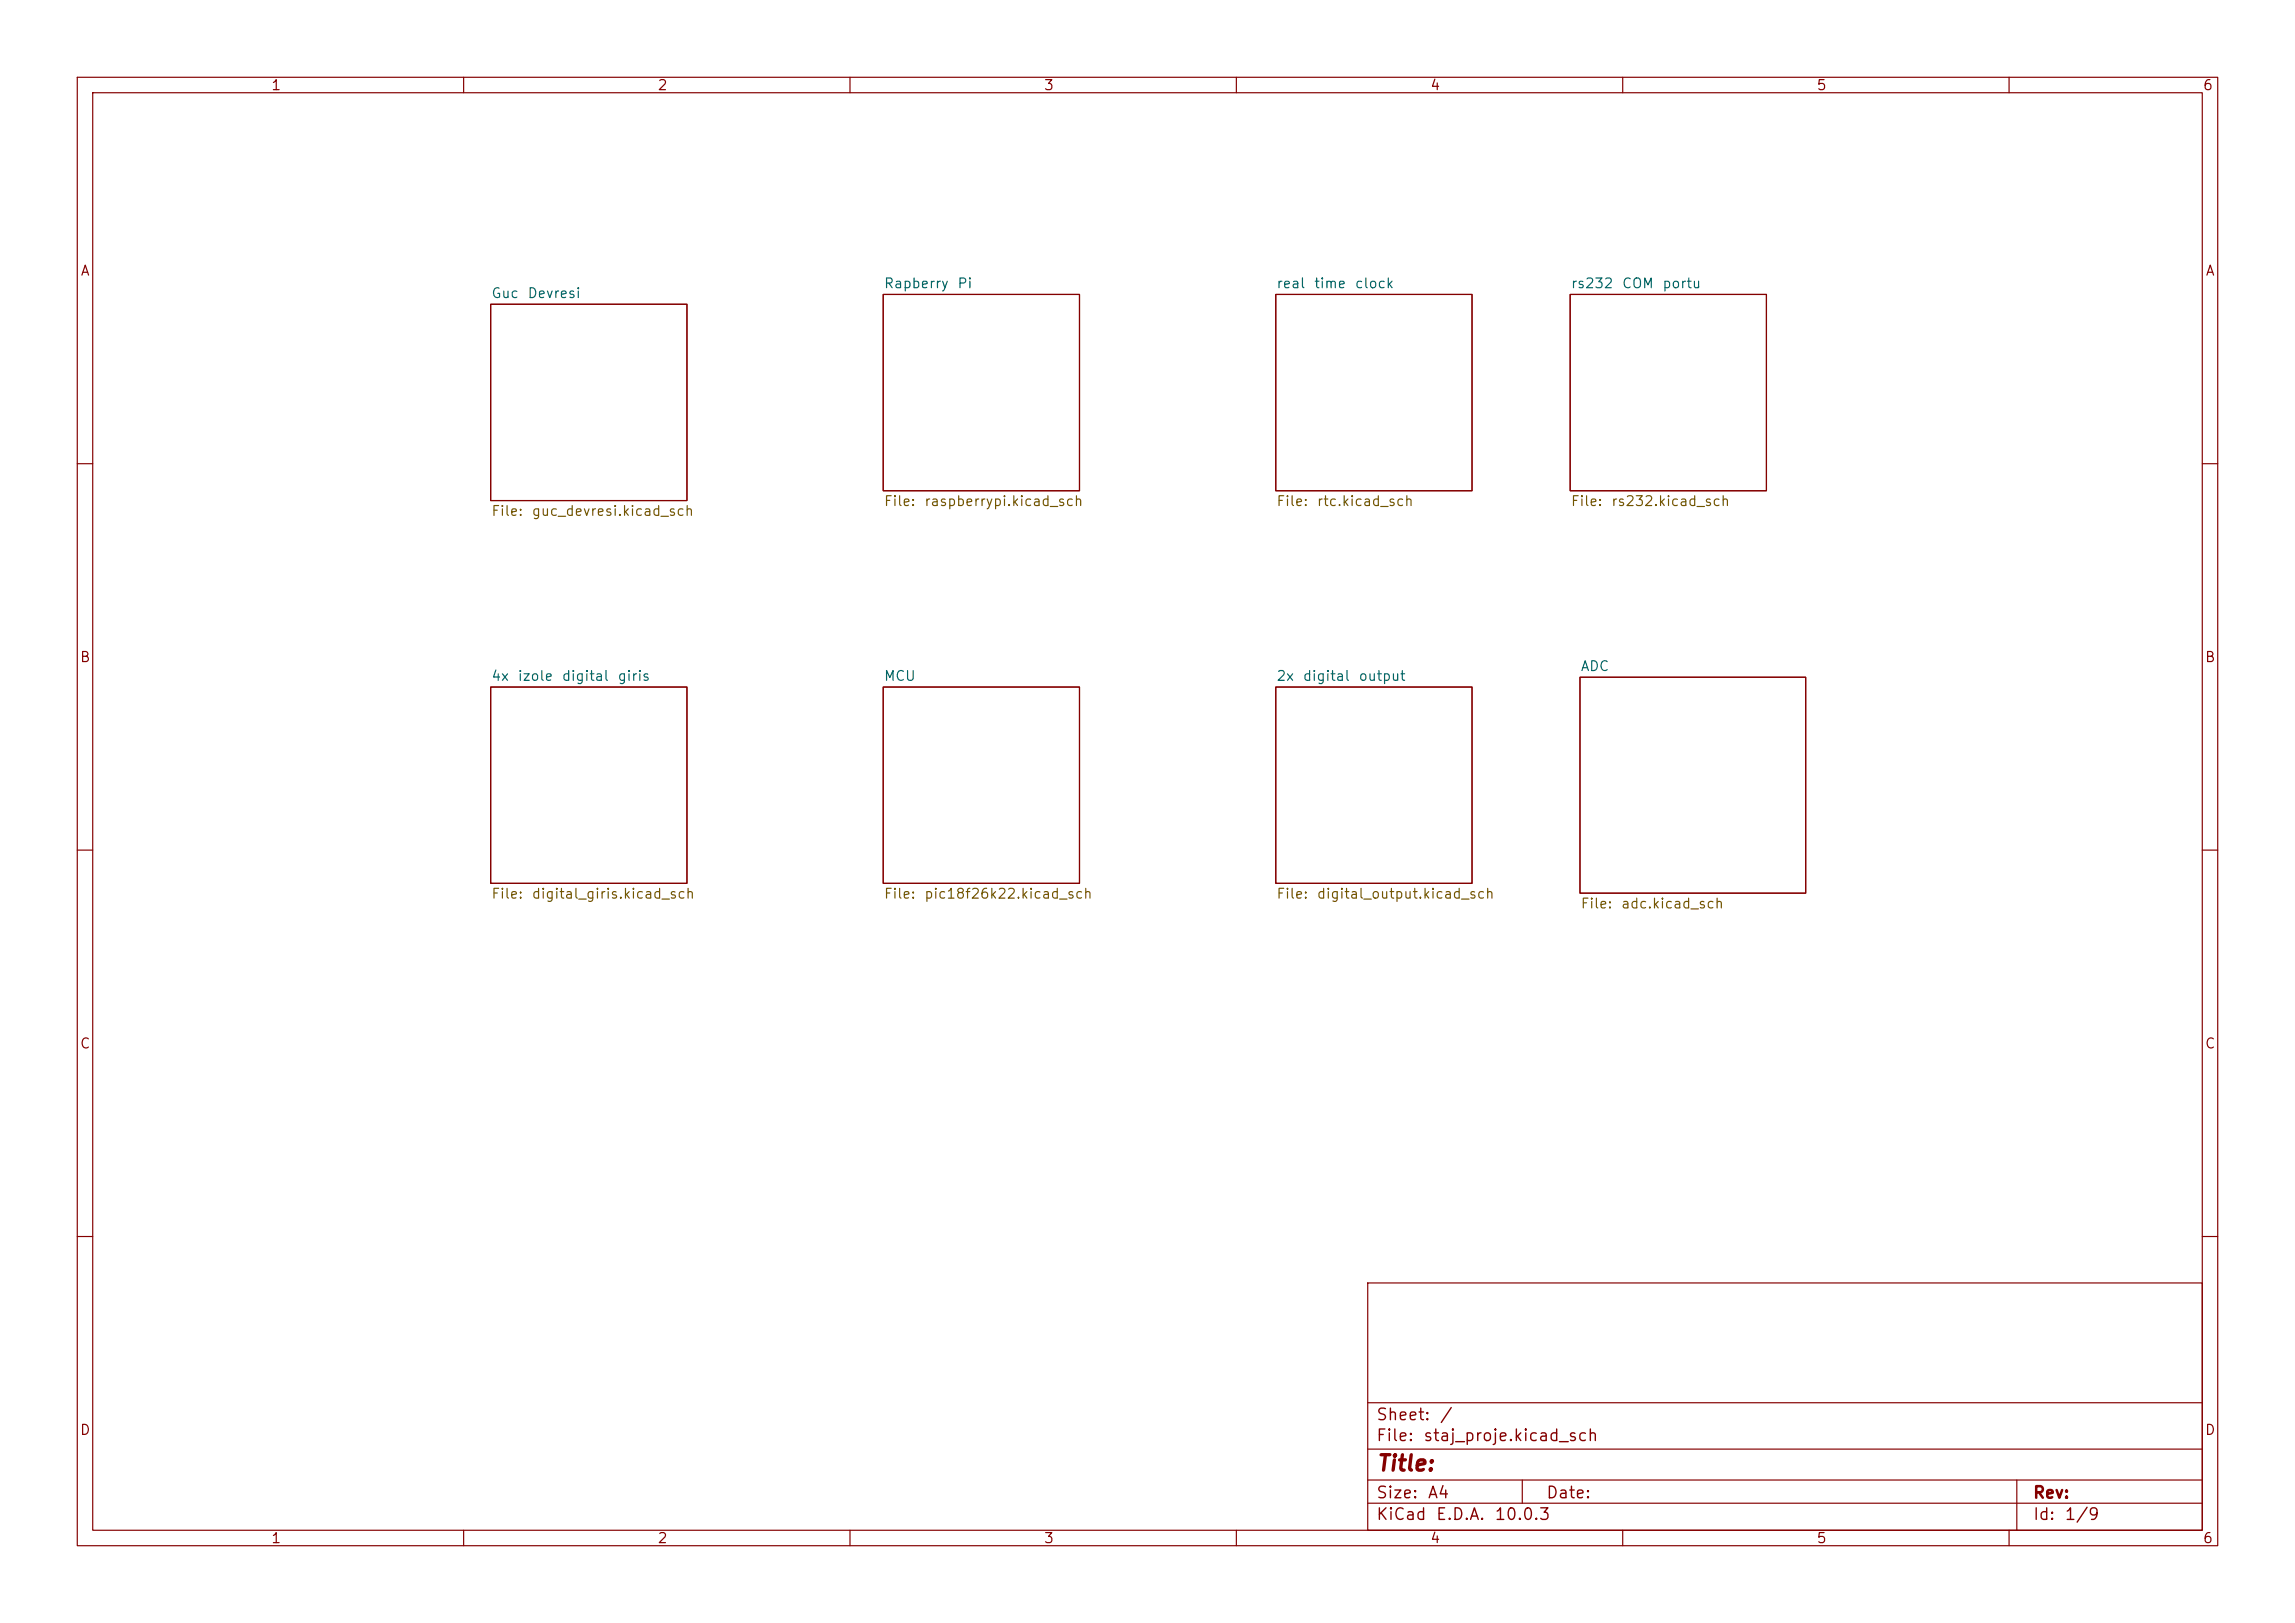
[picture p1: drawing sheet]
<svg xmlns="http://www.w3.org/2000/svg" width="297mm" height="210mm" viewBox="0 0 297 210" stroke-linecap="round" stroke-linejoin="round" font-family="sans-serif">
<defs><g id="words">
<text font-size="2" fill="#840000" x="178" y="190.8">Title:</text>
<g font-size="1.5" fill="#840000">
<text x="178" y="184.2">Sheet:</text>
<text x="186.2" y="184.2">/</text>
<text x="178" y="186.9">File:</text>
<text x="184.1" y="186.9">staj_proje.kicad_sch</text>
<text x="178" y="197.1">KiCad</text>
<text x="178" y="194.3">Size:</text>
<text x="184.7" y="194.3">A4</text>
<text x="185.7" y="197.1">E.D.A.</text>
<text x="193.3" y="197.1">10.0.3</text>
<text x="200" y="194.3">Date:</text>
<text x="263" y="194.3">Rev:</text>
<text x="263" y="197.1">Id:</text>
<text x="267.1" y="197.1">1/9</text>
</g>
<g font-size="1.3" fill="#840000">
<text x="35" y="12">1</text>
<text x="85" y="12">2</text>
<text x="135" y="12">3</text>
<text x="185" y="12">4</text>
<text x="235" y="12">5</text>
<text x="285" y="12">6</text>
<text x="10.3" y="36">A</text>
<text x="285.3" y="36">A</text>
<text x="10.3" y="86">B</text>
<text x="285.3" y="86">B</text>
<text x="10.3" y="136">C</text>
<text x="285.3" y="136">C</text>
<text x="10.3" y="186">D</text>
<text x="285.3" y="186">D</text>
<text x="35" y="200">1</text>
<text x="85" y="200">2</text>
<text x="135" y="200">3</text>
<text x="185" y="200">4</text>
<text x="235" y="200">5</text>
<text x="285" y="200">6</text>
</g>
<g font-size="1.3" fill="#006464">
<text x="63.5" y="38.9">Guc</text>
<text x="68.2" y="38.9">Devresi</text>
<text x="114.3" y="37.6">Rapberry</text>
<text x="123.8" y="37.6">Pi</text>
<text x="165.1" y="37.6">real</text>
<text x="170" y="37.6">time</text>
<text x="175.2" y="37.6">clock</text>
<text x="203.2" y="37.6">rs232</text>
<text x="209.8" y="37.6">COM</text>
<text x="215" y="37.6">portu</text>
<text x="63.5" y="88.4">4x</text>
<text x="66.9" y="88.4">izole</text>
<text x="72.6" y="88.4">digital</text>
<text x="79.8" y="88.4">giris</text>
<text x="114.3" y="88.4">MCU</text>
<text x="165.1" y="88.4">2x</text>
<text x="168.5" y="88.4">digital</text>
<text x="175.7" y="88.4">output</text>
<text x="204.5" y="87.1">ADC</text>
</g>
<g font-size="1.3" fill="#725600">
<text x="114.3" y="65.8">File:</text>
<text x="119.5" y="65.8">raspberrypi.kicad_sch</text>
<text x="165.1" y="65.8">File:</text>
<text x="170.3" y="65.8">rtc.kicad_sch</text>
<text x="203.2" y="65.8">File:</text>
<text x="208.4" y="65.8">rs232.kicad_sch</text>
<text x="63.5" y="67.1">File:</text>
<text x="68.7" y="67.1">guc_devresi.kicad_sch</text>
<text x="63.5" y="116.6">File:</text>
<text x="68.7" y="116.6">digital_giris.kicad_sch</text>
<text x="114.3" y="116.6">File:</text>
<text x="119.5" y="116.6">pic18f26k22.kicad_sch</text>
<text x="165.1" y="116.6">File:</text>
<text x="170.3" y="116.6">digital_output.kicad_sch</text>
<text x="204.5" y="117.9">File:</text>
<text x="209.7" y="117.9">adc.kicad_sch</text>
</g>
</g></defs>
<g fill="none" stroke="#840000" stroke-width=".15">
<path d="M10 10h277v190h-277zM12 12h273v186h-273zM60 10v2M110 10v2M160 10v2M210 10v2M260 10v2M63.5 39.4h25.4v25.4h-25.4zM114.3 38.1h25.4v25.4h-25.4zM165.1 38.1h25.4v25.4h-25.4zM203.2 38.1h25.4v25.4h-25.4zM10 60h2"/>
<path d="M285 60h2M63.5 88.9h25.4v25.4h-25.4zM114.3 88.9h25.4v25.4h-25.4zM165.1 88.9h25.4v25.4h-25.4zM204.5 87.6h29.2v28h-29.2zM10 110h2M285 110h2M10 160h2M177 166h108v32h-108zM285 160h2M60 198v2M110 198v2"/>
<path d="M160 198v2M177 194.5h108M177 191.5h108M177 187.5h108M177 181.5h108M197 191.5v3M210 198v2M260 198v2M261 191.5v6.5"/>
</g>
<use href="#words"/>
</svg>
